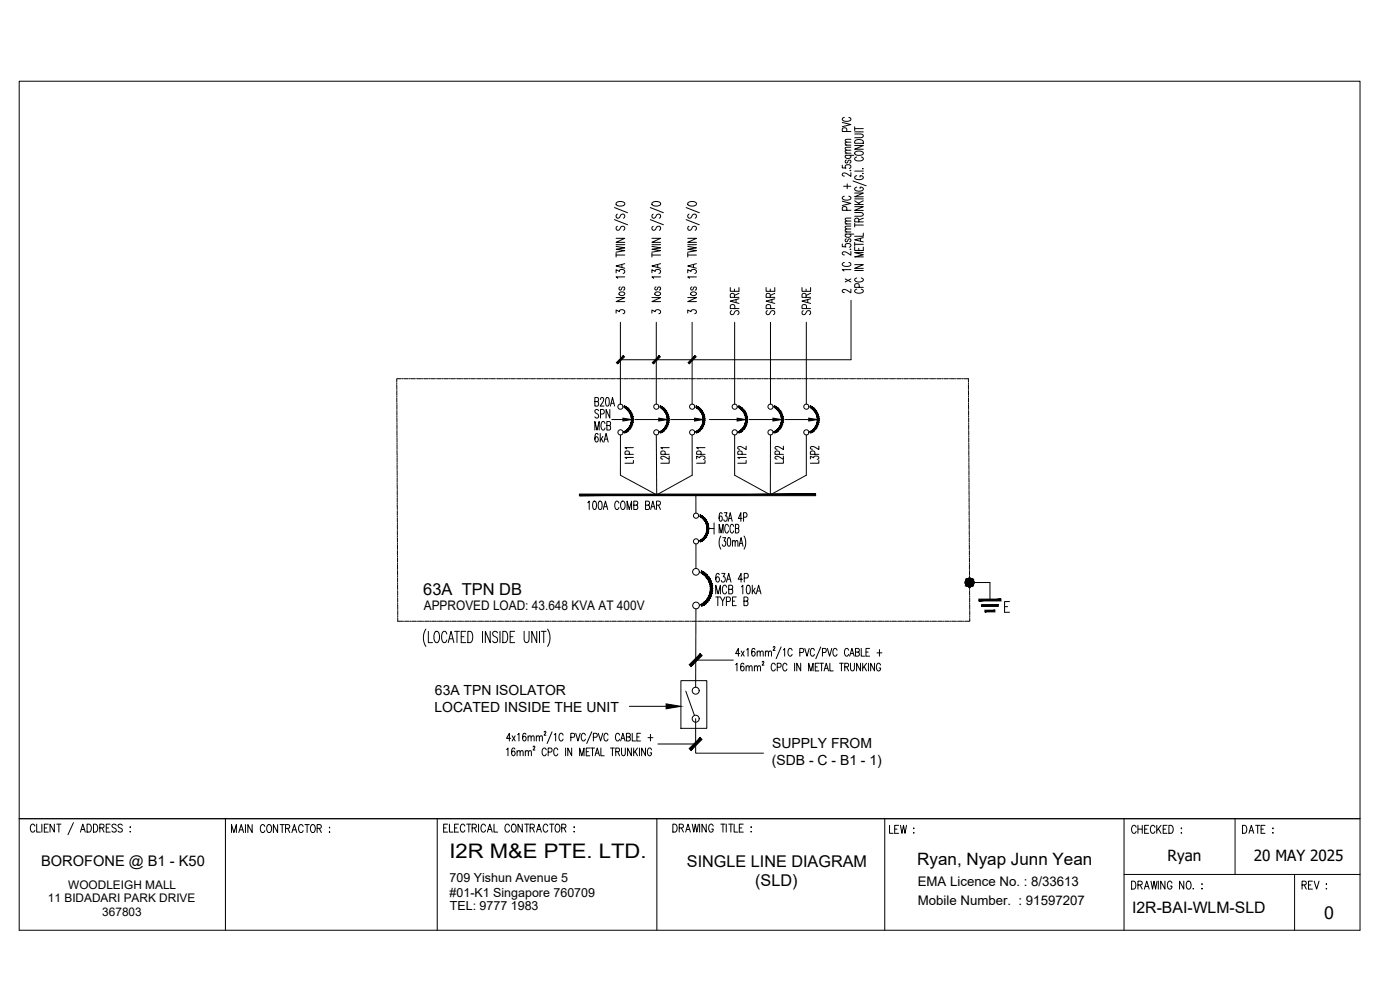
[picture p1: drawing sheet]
<svg xmlns="http://www.w3.org/2000/svg" width="420mm" height="297mm" viewBox="0 0 420 297" stroke-linecap="round" stroke-linejoin="round" font-family="sans-serif">
<defs><g id="words">
<text font-size="6" x="134.9" y="257.4">I2R M&amp;E PTE. LTD.</text>
<text font-size="5.3" x="397.4" y="275.6">0</text>
<text font-size="5.1" x="275.3" y="259.5">Ryan, Nyap Junn Yean</text>
<g font-size="4.9">
<text x="127" y="178.5">63A TPN DB</text>
<text x="206.2" y="260">SINGLE LINE DIAGRAM</text>
<text x="226.7" y="265.7">(SLD)</text>
</g>
<text font-size="4.7" x="339.8" y="273.8">I2R-BAI-WLM-SLD</text>
<g font-size="4.6">
<text x="350.4" y="258.5">Ryan</text>
<text x="376.3" y="258.5">20 MAY 2025</text>
</g>
<text font-size="4.4" x="12.3" y="259.7">BOROFONE @ B1 - K50</text>
<g font-size="4.2">
<text x="130.5" y="208.5">63A TPN ISOLATOR</text>
<text x="130.4" y="213.5">LOCATED INSIDE THE UNIT</text>
<text x="231.7" y="224.4">SUPPLY FROM</text>
<text x="231.7" y="229.4">(SDB - C - B1 - 1)</text>
</g>
<g font-size="4">
<text x="127.2" y="183.1">APPROVED LOAD: 43.648 KVA AT 400V</text>
<text x="275.4" y="265.8">EMA Licence No. : 8/33613</text>
<text x="275.4" y="271.4">Mobile Number. : 91597207</text>
</g>
<g font-size="3.7">
<text x="134.9" y="264.6">709 Yishun Avenue 5</text>
<text x="134.9" y="269.2">#01-K1 Singapore 760709</text>
<text x="135" y="273.2">TEL: 9777 1983</text>
</g>
<g font-size="3.6">
<text x="20.5" y="266.6">WOODLEIGH MALL</text>
<text x="14.4" y="270.7">11 BIDADARI PARK DRIVE</text>
<text x="30.7" y="274.8">367803</text>
</g>
</g></defs>
<!-- layer: 0 -->
<g fill="none" stroke="#000" stroke-width=".3">
<path d="M5.8 24.4h402.4v221.2h-402.4zM176.4 150.8l.4-.4v2.5M178.1 150.5l.4-.1a1.79 1.79 0 0 1 0 2.5h-.2a2.08 2.08 0 0 1-.2-2.4zM179.8 150.5l.4-.1a1.79 1.79 0 0 1 0 2.5h-.2a2.04 2.04 0 0 1-.2-2.4zM181 152.9l.7-2.5 .7 2.5M181.3 152h.8M185.7 150.9l-.4-.5a1.42 1.42 0 0 0-.5 2.3l.5 .2 .4-.6M186.2 142.6l10.9 5.9 10.6-5.9M186.6 150.5l.2-.1a1.41 1.41 0 0 1 .5 2.3l-.2 .2a1.41 1.41 0 0 1-.5-2.4zM188.2 152.9v-2.5l.7 2.5 .6-2.5v2.5M190.2 151.6l1-.2 .2-.3-.2-.6-1-.1v2.5h.8l.3-.3 .1-.6-.4-.4M193.7 151.6l1.1-.2 .1-.3-.1-.6-1.1-.1v2.5h.8l.3-.3 .1-.6-.4-.4"/>
<path d="M195.3 152.9l.6-2.5 .7 2.5M195.5 152h.8M197 151.6l1-.2 .2-.3-.2-.6-1-.1v2.5M197.6 151.6l.6 1.3M220.5 142.6l10.7 5.9 10.8-5.9M208.9 163.2v7.4M214.8 178.2v-2.6l.7 2.6 .7-2.6v2.6M214.8 179.1h1.2M215.4 179.1v2.6M215.8 172.4v-.2l-.5-.2a1.65 1.65 0 0 0 .1 2.7 .86 .86 0 0 0 .5-.9 .86 .86 0 0 0-.6-.8l-.5 .8M216.2 179.1l.7 1.3v1.3M216.6 172h1l-.5 1a.77 .77 0 0 1 .5 1 .77 .77 0 0 1-1 .5l-.1-.4"/>
<path d="M217.6 179.1l-.7 1.3M218 174.7l.7-2.7 .7 2.7M218.1 176.2a.61 .61 0 0 0-.6-.6 .61 .61 0 0 0-.6 .6v1.4a.6 .6 0 0 0 .6 .6 .6 .6 0 0 0 .6-.6M218.3 173.8h.8M218.7 176.8l1-.1 .2-.4-.2-.6-1-.1v2.6h.8l.3-.3 .1-.6-.4-.5M220.9 179.1h-1.1v2.6h1.1M222.5 176.1l.4-.5v2.6M222.8 173.8h-1.3l.9-1.8v2.7M223.4 173.4l1-.1 .2-.4-.2-.7-1-.2v2.7M224.2 175.7l.4-.1a1.84 1.84 0 0 1 0 2.6h-.1a2.17 2.17 0 0 1-.3-2.5zM225.8 175.6v2.6M226.1 177.2l.6 1"/>
<path d="M226.6 176.5l-.8 1.2M227 178.2l.7-2.6 .7 2.6M227.3 177.3h.8M127.8 188.8a4.8 4.8 0 0 0 0 5.1M128.6 189.4v3.4h1.2M130.6 189.6l.3-.2a1.46 1.46 0 0 1 1 2.1l-.1 .5a.73 .73 0 0 1-.4 .7 .73 .73 0 0 1-.8-.1l-.4-1.1 .1-1.3zM134.1 190.2a.72 .72 0 0 0-.4-.7 .72 .72 0 0 0-.7 .1 2.61 2.61 0 0 0 .2 3.2 .8 .8 0 0 0 .9-.8M134.5 192.8l.9-3.4 .8 3.4M134.8 191.7h1.1M136.4 189.4h1.5M137.1 189.4v3.4M138.4 191h.8"/>
<path d="M139.8 189.4h-1.4v3.4h1.4M140.4 189.4h.7a2.28 2.28 0 0 1 0 3.4h-.7zM144.8 189.4v3.4M147.1 189.4v3.4l-1.4-3.4v3.4M149.3 189.9a.78 .78 0 0 0-1.2-.3 .78 .78 0 0 0 .2 1.3l.8 .5 .2 .9a.77 .77 0 0 1-.7 .5 .77 .77 0 0 1-.7-.5M150.1 189.4v3.4M150.9 189.4h.7a2.23 2.23 0 0 1 0 3.4h-.7zM153.1 191h.8M154.5 189.4h-1.4v3.4h1.4M157.3 189.4v2.4l.1 .5 .5 .5 .8-.5 .1-2.9M161.1 189.4v3.4l-1.5-3.4v3.4M161.9 189.4v3.4"/>
<path d="M162.4 189.4h1.5M163.2 189.4v3.4M164.3 188.8a4.8 4.8 0 0 1 0 5.1M208.9 182.7l-.1 23.5M218 180.5l1-.1 .2-.4-.2-.8-1-.1v2.6M219.8 180.4h.7M223.3 180.4l1-.2 .2-.3-.2-.7-1-.1v2.6h.8l.3-.2 .1-.6-.4-.5M188.9 211.9h11M204.4 204.2h7.7v14.3h-7.7zM205.8 207.4l2.6 7.3M208.8 215.7v10.3h20.3M5.8 245.6h402.4v33.5h-402.4z"/>
<path d="M67.7 245.6v33.5M131.2 245.6v33.5M197.1 245.6v33.5M265.5 245.6v33.5M337.3 245.6v33.5M370.7 245.6v16.8M388.5 262.4v16.7"/>
</g>
<!-- layer: SLD -->
<path d="M173.9 148.2v.5l70.9-.5zM173.9 148.7l70.9-.5v.5z" fill="#000" stroke="#000" stroke-width=".3"/>
<!-- layer: SLD-LINE -->
<path d="M186.2 96.7v24.6M197 96.7v24.6M207.7 96.7v24.6M220.5 96.7v24.6M231.2 96.7v24.6M242 96.7v24.6M186.2 130.5v12.1M197 130.5l.1 18M207.7 130.5v12.1M220.5 130.5v12.1M231.2 130.5v18M242 130.5v12.1" fill="none" stroke="#000" stroke-width=".3"/>
<!-- layer: E-SLD-LEGENDF -->
<g fill="#000" stroke="#000" stroke-width=".3">
<path d="M290.7 176.1h.6zM290.8 173.5h.3z"/>
<path d="M187.3 129.5l.7 .2-.5 .2zM187.3 129.5l.7 .2-.2-.4zM187.8 129.3h.7l-.5 .4zM187.8 129.3h.7l-.3-.4zM188.2 128.9h.7l-.4 .4zM188.2 128.9h.7l-.4-.3zM188.5 128.6l.7-.2-.3 .5zM188.9 128.2l-.4 .4 .7-.2zM188.9 128.2l.6-.3-.3 .5zM189.1 127.7l-.2 .5 .6-.3zM189.1 127.7l.7-.4-.3 .6zM189.3 127.2l-.2 .5 .7-.4zM189.3 127.2l.6-.4-.1 .5zM189.4 126.7l-.1 .5 .6-.4zM189.4 126.7l.6-.5-.1 .6zM189.5 126.2l-.1 .5 .6-.5zM190 125.6v.6h-.5zM189.5 125.6v.6l.5-.6zM189.9 125l.1 .6h-.5zM189.4 125.1l.1 .5 .4-.6zM189.8 124.4l.1 .6-.5 .1zM189.3 124.6l.1 .5 .4-.7zM189.5 123.9l.3 .5-.5 .2zM189.1 124.1l.2 .5 .2-.7zM189.2 123.4l.3 .5-.4 .2zM188.9 123.6l.2 .5 .1-.7zM188.9 122.9l.3 .5-.3 .2zM188.5 123.2l.4 .4v-.7zM188.5 122.5l.4 .4-.4 .3zM188.5 122.5l-.3 .3 .3 .4zM188 122.1l.5 .4-.3 .3zM188 122.1l-.2 .4 .4 .3zM187.5 121.8l.5 .3-.2 .4zM187.5 121.8l-.2 .4 .5 .3z"/>
<path d="M198.1 129.5l.7 .2-.5 .2zM198.1 129.5l.7 .2-.3-.4zM198.5 129.3h.7l-.4 .4zM198.5 129.3h.7l-.3-.4zM198.9 128.9h.8l-.5 .4zM198.9 128.9h.8l-.4-.3zM199.3 128.6l.7-.2-.3 .5zM199.6 128.2l-.3 .4 .7-.2zM199.6 128.2l.7-.3-.3 .5zM199.9 127.7l-.3 .5 .7-.3zM199.9 127.7l.6-.4-.2 .6zM200.1 127.2l-.2 .5 .6-.4zM200.1 127.2l.6-.4-.2 .5zM200.2 126.7l-.1 .5 .6-.4zM200.2 126.7l.5-.5v.6zM200.3 126.2l-.1 .5 .5-.5zM200.7 125.6v.6h-.4zM200.3 125.6v.6l.4-.6zM200.7 125v.6h-.4zM200.2 125.1l.1 .5 .4-.6zM200.5 124.4l.2 .6-.5 .1zM200.1 124.6l.1 .5 .3-.7zM200.3 123.9l.2 .5-.4 .2zM199.9 124.1l.2 .5 .2-.7zM200 123.4l.3 .5-.4 .2zM199.6 123.6l.3 .5 .1-.7zM199.7 122.9l.3 .5-.4 .2zM199.3 123.2l.3 .4 .1-.7zM199.2 122.5l.5 .4-.4 .3zM199.2 122.5l-.3 .3 .4 .4zM198.8 122.1l.4 .4-.3 .3zM198.8 122.1l-.3 .4 .4 .3zM198.3 121.8l.5 .3-.3 .4zM198.3 121.8l-.2 .4 .4 .3z"/>
<path d="M208.8 129.5l.7 .2-.5 .2zM208.8 129.5l.7 .2-.2-.4zM209.3 129.3h.7l-.5 .4zM209.3 129.3h.7l-.3-.4zM209.7 128.9h.7l-.4 .4zM209.7 128.9h.7l-.4-.3zM210 128.6l.8-.2-.4 .5zM210.4 128.2l-.4 .4 .8-.2zM210.4 128.2l.6-.3-.2 .5zM210.6 127.7l-.2 .5 .6-.3zM210.6 127.7l.7-.4-.3 .6zM210.8 127.2l-.2 .5 .7-.4zM210.8 127.2l.6-.4-.1 .5zM211 126.7l-.2 .5 .6-.4zM211 126.7l.5-.5-.1 .6zM211 126.2v.5l.5-.5zM211.5 125.6v.6h-.5zM211 125.6v.6l.5-.6zM211.4 125l.1 .6h-.5zM211 125.1v.5l.4-.6zM211.3 124.4l.1 .6-.4 .1zM210.8 124.6l.2 .5 .3-.7zM211 123.9l.3 .5-.5 .2zM210.6 124.1l.2 .5 .2-.7zM210.8 123.4l.2 .5-.4 .2zM210.4 123.6l.2 .5 .2-.7zM210.4 122.9l.4 .5-.4 .2zM210 123.2l.4 .4v-.7zM210 122.5l.4 .4-.4 .3zM210 122.5l-.3 .3 .3 .4zM209.5 122.1l.5 .4-.3 .3zM209.5 122.1l-.2 .4 .4 .3zM209 121.8l.5 .3-.2 .4zM209 121.8l-.2 .4 .5 .3z"/>
<path d="M221.6 129.5l.7 .2-.5 .2zM221.6 129.5l.7 .2-.3-.4zM222 129.3h.7l-.4 .4zM222 129.3h.7l-.3-.4zM222.4 128.9h.8l-.5 .4zM222.4 128.9h.8l-.4-.3zM222.8 128.6l.7-.2-.3 .5zM223.1 128.2l-.3 .4 .7-.2zM223.1 128.2l.7-.3-.3 .5zM223.4 127.7l-.3 .5 .7-.3zM223.4 127.7l.6-.4-.2 .6zM223.6 127.2l-.2 .5 .6-.4zM223.6 127.2l.6-.4-.2 .5zM223.7 126.7l-.1 .5 .6-.4zM223.7 126.7l.5-.5v.6zM223.8 126.2l-.1 .5 .5-.5zM224.2 125.6v.6h-.4zM223.8 125.6v.6l.4-.6zM224.2 125v.6h-.4zM223.7 125.1l.1 .5 .4-.6zM224 124.4l.2 .6-.5 .1zM223.6 124.6l.1 .5 .3-.7zM223.8 123.9l.2 .5-.4 .2zM223.4 124.1l.2 .5 .2-.7zM223.5 123.4l.3 .5-.4 .2zM223.1 123.6l.3 .5 .1-.7zM223.2 122.9l.3 .5-.4 .2zM222.8 123.2l.3 .4 .1-.7zM222.7 122.5l.5 .4-.4 .3zM222.7 122.5l-.3 .3 .4 .4zM222.3 122.1l.4 .4-.3 .3zM222.3 122.1l-.3 .4 .4 .3zM221.8 121.8l.5 .3-.3 .4zM221.8 121.8l-.2 .4 .4 .3z"/>
<path d="M232.3 129.5l.8 .2-.6 .2zM232.3 129.5l.8 .2-.3-.4zM232.8 129.3h.7l-.4 .4zM232.8 129.3h.7l-.3-.4zM233.2 128.9h.7l-.4 .4zM233.2 128.9h.7l-.3-.3zM233.6 128.6l.7-.2-.4 .5zM233.9 128.2l-.3 .4 .7-.2zM233.9 128.2l.7-.3-.3 .5zM234.2 127.7l-.3 .5 .7-.3zM234.2 127.7l.6-.4-.2 .6zM234.3 127.2l-.1 .5 .6-.4zM234.3 127.2l.6-.4-.1 .5zM234.5 126.7l-.2 .5 .6-.4zM234.5 126.7l.5-.5-.1 .6zM234.6 126.2l-.1 .5 .5-.5zM235 125.6v.6h-.4zM234.6 125.6v.6l.4-.6zM234.9 125l.1 .6h-.4zM234.5 125.1l.1 .5 .3-.6zM234.8 124.4l.1 .6-.4 .1zM234.3 124.6l.2 .5 .3-.7zM234.6 123.9l.2 .5-.5 .2zM234.2 124.1l.1 .5 .3-.7zM234.3 123.4l.3 .5-.4 .2zM233.9 123.6l.3 .5 .1-.7zM233.9 122.9l.4 .5-.4 .2zM233.6 123.2l.3 .4v-.7zM233.5 122.5l.4 .4-.3 .3zM233.5 122.5l-.3 .3 .4 .4zM233.1 122.1l.4 .4-.3 .3zM233.1 122.1l-.3 .4 .4 .3zM232.5 121.8l.6 .3-.3 .4zM232.5 121.8l-.2 .4 .5 .3z"/>
<path d="M243.1 129.5l.7 .2-.5 .2zM243.1 129.5l.7 .2-.3-.4zM243.5 129.3h.8l-.5 .4zM243.5 129.3h.8l-.3-.4zM244 128.9h.7l-.4 .4zM244 128.9h.7l-.4-.3zM244.3 128.6l.7-.2-.3 .5zM244.6 128.2l-.3 .4 .7-.2zM244.6 128.2l.7-.3-.3 .5zM244.9 127.7l-.3 .5 .7-.3zM244.9 127.7l.6-.4-.2 .6zM245.1 127.2l-.2 .5 .6-.4zM245.1 127.2l.6-.4-.2 .5zM245.2 126.7l-.1 .5 .6-.4zM245.2 126.7l.6-.5-.1 .6zM245.3 126.2l-.1 .5 .6-.5zM245.8 125.6v.6h-.5zM245.3 125.6v.6l.5-.6zM245.7 125l.1 .6h-.5zM245.2 125.1l.1 .5 .4-.6zM245.5 124.4l.2 .6-.5 .1zM245.1 124.6l.1 .5 .3-.7zM245.3 123.9l.2 .5-.4 .2zM244.9 124.1l.2 .5 .2-.7zM245 123.4l.3 .5-.4 .2zM244.6 123.6l.3 .5 .1-.7zM244.7 122.9l.3 .5-.4 .2zM244.3 123.2l.3 .4 .1-.7zM244.3 122.5l.4 .4-.4 .3zM244.3 122.5l-.3 .3 .3 .4zM243.8 122.1l.5 .4-.3 .3zM243.8 122.1l-.3 .4 .5 .3zM243.3 121.8l.5 .3-.3 .4zM243.3 121.8l-.2 .4 .4 .3z"/>
<path d="M210 162.2l.7 .1-.5 .3zM210 162.2l.7 .1-.3-.3zM210.4 162h.7l-.4 .3zM210.4 162h.7l-.3-.4zM210.8 161.6h.8l-.5 .4zM211.2 161.3l-.4 .3h.8zM211.2 161.3l.7-.2-.3 .5zM211.5 160.8l-.3 .5 .7-.2zM211.5 160.8l.7-.2-.3 .5zM211.8 160.4l-.3 .4 .7-.2zM211.8 160.4l.6-.4-.2 .6zM212 159.9l-.2 .5 .6-.4zM212 159.9l.6-.4-.2 .5zM212.1 159.4l-.1 .5 .6-.4zM212.1 159.4l.5-.5v.6zM212.2 158.8l-.1 .6 .5-.5zM212.6 158.3v.6l-.4-.1zM212.2 158.3v.5l.4-.5zM212.6 157.7v.6h-.4zM212.1 157.8l.1 .5 .4-.6zM212.4 157.1l.2 .6-.5 .1zM212 157.3l.1 .5 .3-.7zM212.2 156.6l.2 .5-.4 .2zM211.8 156.8l.2 .5 .2-.7zM211.9 156.1l.3 .5-.4 .2zM211.5 156.3l.3 .5 .1-.7zM211.6 155.6l.3 .5-.4 .2zM211.2 155.9l.3 .4 .1-.7zM211.1 155.2l.5 .4-.4 .3zM211.1 155.2l-.3 .3 .4 .4zM210.7 154.8l.4 .4-.3 .3zM210.7 154.8l-.3 .4 .4 .3zM210.2 154.5l.5 .3-.3 .4zM210.2 154.5l-.2 .4 .4 .3z"/>
<path d="M290.7 176.1h.4zM290.8 176.1h.3z"/>
<path d="M290.8 173.5h.5zM290.7 173.5h.6z"/>
<path d="M290.7 173.5l.7 .1zM290.5 173.6h.9z"/>
<path d="M290.5 173.6h1zM290.5 173.6h1z"/>
<path d="M290.5 176h.9zM290.5 176l.8 .1z"/>
<path d="M290.5 173.6l1.1 .1zM290.3 173.7h1.3z"/>
<path d="M290.5 176h1zM290.5 176h.9z"/>
<path d="M290.3 173.7h1.4zM290.2 173.7h1.5z"/>
<path d="M290.3 175.9h1.3zM290.3 175.9l1.2 .1z"/>
<path d="M290.2 173.7l1.6 .1zM290.1 173.8h1.7z"/>
<path d="M290.2 175.8h1.5zM290.2 175.8l1.4 .1z"/>
<path d="M290.1 173.8l1.8 .1zM290.1 173.8l1.8 .1z"/>
<path d="M290.1 175.8h1.7zM290.1 175.8h1.6z"/>
<path d="M290.1 173.9l1.9 .1zM289.9 174h2.1z"/>
<path d="M290.1 175.7h1.8zM290.1 175.7l1.7 .1z"/>
<path d="M289.9 174l2.2 .1zM289.9 174l2.2 .1z"/>
<path d="M289.9 175.6h2.1zM289.9 175.6l2 .1z"/>
<path d="M289.9 174.1l2.2 .1zM289.9 174.1l2.2 .1z"/>
<path d="M289.9 175.5h2.2zM289.9 175.5l2.1 .1z"/>
<path d="M289.8 174.2l2.4 .1zM289.8 174.2l2.4 .1z"/>
<path d="M289.8 175.4h2.3zM289.8 175.4l2.3 .1z"/>
<path d="M289.8 174.3l2.4 .1zM289.8 174.3l2.4 .1z"/>
<path d="M289.8 175.3h2.4zM289.8 175.3l2.3 .1z"/>
<path d="M289.7 174.4l2.6 .1zM289.7 174.4l2.6 .1z"/>
<path d="M289.7 175.2h2.5zM289.7 175.2l2.5 .1z"/>
<path d="M289.7 174.5l2.6 .2zM289.7 174.5l2.6 .2z"/>
<path d="M289.7 174.7l2.6 .1zM289.7 174.7l2.6 .1z"/>
<path d="M289.7 174.9l2.6 .1zM289.7 174.9l2.6 .1z"/>
<path d="M289.7 175h2.6zM289.7 175l2.5 .2z"/>
<path d="M289.7 174.8h2.6zM289.7 174.8l2.6 .1z"/>
<path d="M293.8 179.8v.5l6.6-.5zM293.8 180.3l6.6-.5v.5z"/>
<path d="M210.3 181.4l.9 .2-.6 .3zM210.3 181.4l.9 .2-.3-.5zM210.9 181.1h.9l-.6 .5zM210.9 181.1h.9l-.4-.4zM211.4 180.7l.9-.1-.5 .5zM211.4 180.7l.9-.1-.5-.4zM211.8 180.2l1-.1-.5 .5zM212.3 179.7l-.5 .5 1-.1zM212.3 179.7l.8-.3-.3 .7zM212.6 179.1l-.3 .6 .8-.3zM212.6 179.1l.8-.3-.3 .6zM212.9 178.5l-.3 .6 .8-.3zM212.9 178.5l.7-.4-.2 .7zM213.1 177.9l-.2 .6 .7-.4zM213.1 177.9l.7-.5-.2 .7zM213.2 177.3l-.1 .6 .7-.5zM213.2 177.3l.6-.7v.8zM213.2 176.6v.7l.6-.7zM213.8 175.9v.7h-.6zM213.2 176v.6l.6-.7zM213.6 175.2l.2 .7-.6 .1zM213.1 175.3l.1 .7 .4-.8zM213.4 174.5l.2 .7-.5 .1zM212.9 174.7l.2 .6 .3-.8zM213.1 173.8l.3 .7-.5 .2zM212.6 174.1l.3 .6 .2-.9zM212.8 173.2l.3 .6-.5 .3zM212.2 173.6l.4 .5 .2-.9zM212.3 172.6l.5 .6-.6 .4zM211.8 173l.4 .6 .1-1zM211.8 172.1l.5 .5-.5 .4zM211.8 172.1l-.4 .5 .4 .4zM211.2 171.7l.6 .4-.4 .5zM211.2 171.7l-.3 .5 .5 .4zM210.6 171.3l.6 .4-.3 .5zM210.6 171.3l-.3 .6 .6 .3z"/>
<path d="M294.6 181.4v.6l5-.6zM294.6 182l5-.6v.6z"/>
<path d="M295.6 183.1v.5l3-.5zM295.6 183.6l3-.5v.5z"/>
</g>
<!-- layer: SLD -->
<g fill="none" stroke="#000" stroke-width=".3">
<path d="M255.4 90.1v17.8h-69.2"/>
<circle cx="186.2" cy="122" r=".77"/>
<circle cx="186.2" cy="129.7" r=".77"/>
<circle cx="197" cy="129.7" r=".77"/>
<circle cx="197" cy="122" r=".77"/>
<circle cx="207.7" cy="122" r=".77"/>
<circle cx="207.7" cy="129.7" r=".77"/>
<circle cx="220.5" cy="129.7" r=".77"/>
<circle cx="220.5" cy="122" r=".77"/>
<circle cx="231.2" cy="129.7" r=".77"/>
<circle cx="231.2" cy="122" r=".77"/>
<circle cx="242" cy="129.7" r=".77"/>
<circle cx="242" cy="122" r=".77"/>
<circle cx="208.9" cy="171.6" r="1.01"/>
<circle cx="208.9" cy="181.7" r="1.01"/>
<circle cx="208.8" cy="207.2" r="1.05"/>
<circle cx="208.8" cy="215.6" r="1.05"/>
</g>
<!-- layer: SLD-TXT -->
<g fill="#000" stroke="#000" stroke-width=".3">
<path d="M187 125.5l2.5 .4-2.5 .4zM197.7 125.5l2.6 .4-2.6 .4zM208.5 125.5l2.5 .4-2.5 .4zM221.2 125.5l2.6 .4-2.6 .4zM232 125.5l2.6 .4-2.6 .4zM242.7 125.5l2.6 .4-2.6 .4z"/>
<path d="M185 108.8l.3 .3 1.8-2.4zM187.1 106.7l.3 .4-2.1 2z"/>
<path d="M197.8 106.7l-2 2.1 .3 .3zM197.8 106.7l.4 .4-2.1 2z"/>
<path d="M208.6 106.7l-2.1 2.1 .3 .3zM208.6 106.7l.3 .4-2.1 2z"/>
<path d="M206.8 199.4l.6 .6 2.7-3.9zM210.1 196.1l.6 .6-3.3 3.3z"/>
<path d="M206.8 224.6l.6 .6 2.7-3.9zM210.1 221.3l.6 .6-3.3 3.3z"/>
</g>
<g fill="none" stroke="#000" stroke-width=".3">
<path d="M252.8 36.7l2.6 .7-2.6 .6M253.4 35.2l-.6 .4a1.51 1.51 0 0 0 2.5 .5l.1-.5-.7-.4M254.1 39.5l-.1-1-.4-.2-.7 .2-.1 1h2.6M256.5 38v1.2M256.5 39.6h2.6M256.5 38.6h2.6M252.8 49.6v.8h1a.55 .55 0 0 1 .2-.9h1a.54 .54 0 0 1 .4 .6 .54 .54 0 0 1-.5 .4M253.2 55.9h2.2M253.4 58.9l-.6 .4a1.51 1.51 0 0 0 2.5 .4l.1-.4-.7-.4M253.6 46.6h2.6M253.6 46h1.8M253.6 43.5h1.8"/>
<path d="M254 48a.45 .45 0 0 0-.4 .5 .45 .45 0 0 0 .4 .4l.3-.1 .3-.7 .4-.1a.45 .45 0 0 1 .4 .5 .45 .45 0 0 1-.4 .4M254 46.6l-.4 .3a.89 .89 0 0 0 .9 .7 .89 .89 0 0 0 .9-.7l-.4-.3M254.3 55.2v1.4M255.1 51.2h.3zM255.4 51.8v1.1l-1.6-.9a.55 .55 0 0 0-1 .1 .55 .55 0 0 0 .6 .7M255.4 45.1l-1.6 .1-.2 .4 .5 .4M255.4 44.2l-1.6 .1-.2 .4 .5 .4M255.4 42.7h-1.6l-.2 .4 .5 .4M255.4 41.8l-1.6 .1-.2 .4 .5 .4M256 54.3l4 1.5M256.5 57.9h2.6l-2.6 1.1h2.6M256.5 43.7h2.6l-2.6 1.1h2.6"/>
<path d="M256.5 40.2l2.2 .1a.49 .49 0 0 1 .4 .5 .49 .49 0 0 1-.4 .4l-2.2 .1M256.5 59.7h2.6M256.5 51.3h2.6M256.6 45.6a1.97 1.97 0 0 1 2.5 .2 1.5 1.5 0 0 1-2.5 .5zM256.6 42.2a1.8 1.8 0 0 1 2.5 .2v.6h-2.6zM257.1 56.1l-.6 .4a1.44 1.44 0 0 0 2.2 .7l.4-.3-.1-.5-.9-.3v.4M257.1 52.7l-.6 .4a1.48 1.48 0 0 0 2.5 .5l.1-.5-.4-.3-.6-.1v.4M257.1 47.1l-.6 .4a1.44 1.44 0 0 0 2.2 .6l.4-.3v-.3l-.6-.4M258.8 52.1h.3zM258.8 50.6h.3zM184.4 65.9l3.9 1.5M184.4 62.3l3.9 1.5"/>
<path d="M184.9 73.9l2.6 .5-2.6 .4 2.6 .4-2.6 .5M184.9 71.5h2.6l-2.6 1.2h2.6M184.9 76.5h2.6M184.9 75.9v1.2M184.9 73.4h2.6M185 60.8a1.93 1.93 0 0 1 2.5 .2 1.26 1.26 0 0 1-2 .8 .6 .6 0 0 1-.5-1zM185.3 67.9a.62 .62 0 0 0-.3 1 .62 .62 0 0 0 1-.1l.3-.6a.66 .66 0 0 1 1-.2 .66 .66 0 0 1-.2 1.1M185.3 64.2a.62 .62 0 0 0-.3 1 .62 .62 0 0 0 1-.1l.3-.5a.66 .66 0 0 1 1-.2 .66 .66 0 0 1-.2 1.1M186.6 79.4v.8M187.5 79.1l-2.6 .7 2.6 .7M195.2 65.9l3.9 1.5M195.2 62.3l3.9 1.5"/>
<path d="M195.7 73.9l2.6 .5-2.6 .4 2.6 .4-2.6 .5M195.7 71.5h2.6l-2.6 1.2h2.6M195.7 76.5h2.6M195.7 73.4h2.6M195.7 75.9v1.2M195.8 60.8a1.93 1.93 0 0 1 2.5 .2 1.26 1.26 0 0 1-2 .8 .6 .6 0 0 1-.5-1zM196 67.9a.62 .62 0 0 0-.3 1 .62 .62 0 0 0 1.1-.1l.2-.6a.66 .66 0 0 1 1.1-.2 .66 .66 0 0 1-.2 1.1M196 64.2a.62 .62 0 0 0-.3 1 .62 .62 0 0 0 1.1-.1l.2-.5a.66 .66 0 0 1 1.1-.2 .66 .66 0 0 1-.2 1.1M197.4 79.4v.8M198.3 79.1l-2.6 .7 2.6 .7M205.9 65.9l4 1.5M205.9 62.3l4 1.5"/>
<path d="M206.4 73.9l2.6 .5-2.6 .4 2.6 .4-2.6 .5M206.4 71.5h2.6l-2.6 1.2h2.6M206.4 76.5h2.6M206.4 73.4h2.6M206.4 75.9v1.2M206.5 60.8a1.93 1.93 0 0 1 2.5 .2 1.47 1.47 0 0 1-2.5 .5zM206.8 67.9a.62 .62 0 0 0-.3 1 .62 .62 0 0 0 1-.1l.3-.6a.66 .66 0 0 1 1-.2 .66 .66 0 0 1-.2 1.1M206.8 64.2a.62 .62 0 0 0-.3 1 .62 .62 0 0 0 1-.1l.3-.5a.66 .66 0 0 1 1-.2 .66 .66 0 0 1-.2 1.1M208.1 79.4v.8M209 79.1l-2.6 .7 2.6 .7M252.8 73.2v.8h1a.55 .55 0 0 1 .2-.9h1a.54 .54 0 0 1 .4 .6 .54 .54 0 0 1-.5 .5M252.8 60.4l2.6 .6-2.6 .7"/>
<path d="M253.4 78.7l-.6 .4a1.5 1.5 0 0 0 2.5 .5l.1-.1a.59 .59 0 0 0-.7-.8M253.6 70.2h2.6M253.6 69.6h1.8M253.6 67.2h1.8M254 71.7a.45 .45 0 0 0-.4 .4 .45 .45 0 0 0 .4 .5l.4-.3 .2-.5 .4-.1a.45 .45 0 0 1 .4 .4 .45 .45 0 0 1-.4 .5M254 70.2l-.4 .4a.89 .89 0 0 0 .9 .6 .89 .89 0 0 0 .9-.6l-.4-.4M254.1 63.1l-.1-.9-.4-.2-.7 .2-.1 .9h2.6M255.1 74.8h.3zM255.4 75.4v1.2l-1.6-1a.56 .56 0 0 0-1 .1 .56 .56 0 0 0 .6 .8M255.4 68.7l-1.6 .1-.2 .4 .5 .4M255.4 67.8l-1.6 .1-.2 .4 .5 .4M255.4 66.3l-1.6 .1-.2 .4 .5 .4"/>
<path d="M255.4 65.4l-1.6 .1-.2 .4 .5 .4M256.5 79.4h2.6l-2.6 1.1h2.6M256.5 74.1v1h2.6v-1M256.5 63.8h1.8l.8 .4-.4 .6-2.2 .1M256.5 62h2.6l-2.6 1.1h2.6M256.5 73.3h2.6M256.5 67v1.1M256.5 72.7v1.2M256.5 67.5h2.6M256.5 61.4h2.6M256.5 60.2l1.7 1.2M257.7 66.6l-.1-1h-1l-.1 1h2.6"/>
<path d="M257.7 74.5v.6M258.2 71.6v.7M259.1 75.8h-2.6l2.6 .6-2.6 .7h2.6M259.1 71.3l-2.6 .7 2.6 .6M259.1 69.9v1h-2.6M259.1 65.5l-1.4 .5M259.1 60.2l-1.5 .8M184.9 93.9v-.9l1 .5a.77 .77 0 0 1 1-.6 .77 .77 0 0 1 .5 1l-.4 .2M184.9 89.3h2.6l-2.6 1.2h2.6M184.9 81.9v-1l1 .5a.77 .77 0 0 1 1-.5 .77 .77 0 0 1 .5 1l-.4 .1M185.9 87.8a.81 .81 0 0 1 1-.3 .81 .81 0 0 1 .5 .9 .81 .81 0 0 1-1 .4 .81 .81 0 0 1-.5-1zM186.1 86.1a.52 .52 0 0 0-.2 .9h.5l.4-.8 .3-.1a.52 .52 0 0 1 .3 .9h-.3"/>
<path d="M187.5 83.1h-2.6l.5 .4M195.7 93.9v-.9l.9 .5a.77 .77 0 0 1 1-.6 .77 .77 0 0 1 .5 1l-.4 .2M195.7 89.3h2.6l-2.6 1.2h2.6M195.7 81.9v-1l.9 .5a.77 .77 0 0 1 1-.5 .77 .77 0 0 1 .5 1l-.4 .1M196.6 87.8a.81 .81 0 0 1 1-.3 .81 .81 0 0 1 .5 .9 .81 .81 0 0 1-1 .4 .81 .81 0 0 1-.5-1zM196.9 86.1a.52 .52 0 0 0-.3 .9h.5l.4-.8 .4-.1a.52 .52 0 0 1 .2 .9h-.2M198.3 83.1h-2.6l.5 .4M206.4 93.9v-.9l1 .5a.77 .77 0 0 1 1-.6 .77 .77 0 0 1 .5 1l-.4 .2M206.4 89.3h2.6l-2.6 1.2h2.6M206.4 81.9v-1l1 .5a.77 .77 0 0 1 1-.5 .77 .77 0 0 1 .5 1l-.4 .1M207.4 87.8a.81 .81 0 0 1 1-.3 .81 .81 0 0 1 .5 .9 .81 .81 0 0 1-1 .4 .81 .81 0 0 1-.5-1zM207.7 86.1a.52 .52 0 0 0-.3 .9h.5l.4-.8 .3-.1a.52 .52 0 0 1 .3 .9h-.3"/>
<path d="M209 83.1h-2.6l.5 .4M219.2 86.3v1.1h2.6v-1.1M219.5 93.2a.62 .62 0 0 0-.2 1 .62 .62 0 0 0 1-.1l.2-.6a.66 .66 0 0 1 1.1-.2 .66 .66 0 0 1-.2 1.1M220.4 89.2l-.1-1-.4-.2-.6 .2-.1 1h2.6M220.4 86.7v.7M220.5 92.6l-.1-1-.4-.2-.7 .2-.1 1h2.6M220.9 89.9v.9M221.8 89.6l-2.6 .7 2.6 .7M221.8 88l-1.4 .6M229.9 86.3v1.1h2.6v-1.1M230.3 93.2a.62 .62 0 0 0-.3 1 .62 .62 0 0 0 1-.1l.3-.6a.66 .66 0 0 1 1-.2 .66 .66 0 0 1-.2 1.1M231.2 89.2l-.2-1-.3-.2-.7 .2-.1 1h2.6"/>
<path d="M231.2 86.7v.7M231.3 92.6l-.1-1-.4-.2-.8 .2-.1 1h2.6M231.7 89.9v.9M232.5 89.6l-2.6 .7 2.6 .7M232.5 88l-1.3 .6M240.7 86.3v1.1h2.6v-1.1M241.1 93.2a.61 .61 0 0 0-.4 .8 .61 .61 0 0 0 .8 .3l.5-.8a.65 .65 0 0 1 1.1-.1 .65 .65 0 0 1-.2 1M241.9 89.2l-.1-1-.4-.2-.6 .2-.1 1h2.6M241.9 86.7v.7M242 92.6l-.1-1-.4-.2-.7 .2-.1 1h2.6M242.4 89.9v.9M243.3 89.6l-2.6 .7 2.6 .7"/>
<path d="M243.3 88l-1.4 .6M253.6 83.7l1.8 .9M255.4 86.7v1.2l-1.6-1a.56 .56 0 0 0-1 .1 .56 .56 0 0 0 .6 .8M255.4 80.9h-2.6l.5 .4M255.4 83.7l-1.8 .9M256.5 81.2h2.6M257.1 86.8l-.6 .4a1.5 1.5 0 0 0 2.5 .5l.1-.5-.6-.4M257.1 83.4l-.6 .4a1.5 1.5 0 0 0 2.5 .5l.1-.5-.6-.4M257.9 86.2l-.2-1h-1.1l-.1 1h2.6M180.2 119.9l.1-.4a.55 .55 0 0 1 .8-.1 .55 .55 0 0 1 0 .9l-1 1.5h1.2M182 119.4l.4-.1a1.99 1.99 0 0 1 0 2.5h-.2a2.18 2.18 0 0 1-.2-2.4zM178.5 120.5l1-.1 .1-.4-.1-.6-1-.1v2.5h.7l.4-.2v-.6l-.4-.5"/>
<path d="M178.5 129v-2.5l.7 2.5 .6-2.5v2.5M179.5 130.4l-.5-.3a1.73 1.73 0 0 0 .1 2.5 .88 .88 0 0 0 .5-.8 .88 .88 0 0 0-.6-.8l-.5 .8M179.6 123.2a.59 .59 0 0 0-.9-.2 .59 .59 0 0 0 .1 1l.7 .3 .1 .8a.6 .6 0 0 1-.5 .4 .6 .6 0 0 1-.6-.4M180.1 130.1v2.5M180.2 124.2l1-.1 .1-.4-.1-.7-1-.1v2.5M180.5 131.7l.5 .9M180.9 130.9l-.8 1.3M181.3 132.6l.6-2.5 .6 2.5M181.5 131.8h.8M181.6 127.1l-.4-.6a1.5 1.5 0 0 0-.5 2.4l.5 .1 .4-.6M182.1 127.7l1-.1v-1l-1-.1v2.5h.7l.4-.2v-.9l-.4-.2M183 122.9v2.5l-1.1-2.5v2.5"/>
<path d="M183.2 121.8l.6-2.5 .7 2.5M183.4 121h.8M183.6 125.9h3.4M188.9 136.3l-.1-.8h-1.1l-.1 .8h2.5M190.1 138.1v.9h-2.5M190.1 137.3h-2.5l.5 .3M190.1 134.3h-2.5l.5 .4M190.5 125.9h7.2M199.6 136.3l-.1-.8h-1.1l-.1 .8h2.5M200.8 138.1v.9h-2.5M200.8 136.8v1l-1.2-.7-.8-.2-.5 .3v.3l.6 .3M200.8 134.3h-2.5l.5 .4"/>
<path d="M201.3 125.9h7.2M209.1 137.7v-.8l.9 .4a.82 .82 0 0 1 .9-.5 .82 .82 0 0 1 .7 .7l-.5 .3M210.4 136.3l-.1-.8h-1.1l-.1 .8h2.5M211.6 138.1v.9h-2.5M211.6 134.3h-2.5l.5 .4M212.9 125.9h8.3M222.7 136.3l-.1-.8h-1.1l-.1 .8h2.5M223.9 138.1v.9h-2.5M223.9 137.3h-2.5l.5 .3M223.9 133.9v1l-1.5-.9a.51 .51 0 0 0-.8 0 .51 .51 0 0 0 0 .7l.4 .1M224.8 125.9h7.2M233.9 136.3l-.1-.8h-1.1l-.1 .8h2.5"/>
<path d="M235.1 138.1v.9h-2.5M235.1 136.8v1l-1.5-.8a.52 .52 0 0 0-.8-.1 .52 .52 0 0 0 0 .8l.4 .1M235.1 133.9v1l-1.5-.9a.52 .52 0 0 0-.8 0 .52 .52 0 0 0 0 .7l.4 .1M235.5 125.9h7.2M243.2 137.7v-.8l1 .4a.82 .82 0 0 1 .8-.5 .82 .82 0 0 1 .8 .7l-.5 .3M244.5 136.3l-.1-.8h-1.1l-.1 .8h2.6M245.8 138.1v.9h-2.6M245.8 133.9v1l-1.6-.9a.51 .51 0 0 0-.8 0 .51 .51 0 0 0 .1 .7l.3 .1M215.8 159.9v-2.6l.6 2.6 .6-2.6v2.6M216.7 154.2l-.4-.4a1.82 1.82 0 0 0 0 2.6 .9 .9 0 0 0 0-1.6l-.5 .8M217.4 153.8h.8l-.5 1a.83 .83 0 0 1 .6 .9 .83 .83 0 0 1-.7 .7l-.4-.5M218.6 156.4l.5-2.6 .6 2.6"/>
<path d="M218.6 157.9l-.2-.5-.4-.1a2.05 2.05 0 0 0 0 2.6l.4-.1 .2-.5M218.8 155.6h.7M220.2 157.9l-.4-.6a1.54 1.54 0 0 0-.4 2.5l.4 .1 .4-.6M220.7 158.6l.9-.2v-1l-.9-.1v2.6h.7l.3-.2v-.6l-.3-.5M222.7 155.6h-1.1l.7-1.8v2.6M223.1 155.2l.9-.1v-1.1l-.9-.2v2.6M216.3 160.8a4 4 0 0 0 0 4M216.9 161.3h.8l-.4 1a.83 .83 0 0 1 .5 .9 .83 .83 0 0 1-.6 .7l-.4-.5M218.5 161.4l.3-.1a2.07 2.07 0 0 1 0 2.6l-.3-.1-.2-.4v-1zM219.8 162.7l.4-.5 .4 .1v1.6M219.8 162.2v1.7M220.6 162.7l.4-.5 .4 .1 .1 1.6"/>
<path d="M221.8 163.9l.6-2.6 .6 2.6M222 163.1h.8M223.3 160.8a4 4 0 0 1 0 4M208.8 198.1h11.3M220.8 199.4l.4-.4v2.3M222 196.1h-1.2l.8-1.6v2.4M222.4 195.3l.9 1.6M223.3 199.3l-.5-.3a1.39 1.39 0 0 0 0 2.3 .68 .68 0 0 0 .5-.8 .68 .68 0 0 0-.8-.5l-.2 .5M223.3 195.3l-.9 1.6M223.9 199.8v1.5M224.1 195l.4-.5v2.4M226.4 199.8v1.5"/>
<path d="M226.6 194.9l-.1-.2-.4-.2a1.45 1.45 0 0 0 .1 2.4 .69 .69 0 0 0 .4-.9 .69 .69 0 0 0-.8-.5l-.2 .6M227.2 195.8l.4-.5 .5 .1v1.5M227.2 195.3v1.6M228.1 195.8l.4-.5 .5 .1 .1 1.5M228.8 198.7l.1-.3 .3 .2-.5 1h.6M229.7 195.8l.4-.5 .4 .1 .1 1.5M229.7 195.3v1.6M230.6 195.8l.4-.5 .4 .1 .1 1.5M232.1 194.3v-.2a.27 .27 0 0 1 .4-.1 .27 .27 0 0 1 0 .4l-.5 .7h.6M232.7 199.5a.65 .65 0 0 0-.8-.5 .65 .65 0 0 0-.5 .9v.5a.65 .65 0 0 0 .5 .9 .65 .65 0 0 0 .8-.5M234.4 194.1l-1.5 3.5M235.1 195l.4-.5v2.4"/>
<path d="M236.2 199.5a.65 .65 0 0 0-.9-.5 .65 .65 0 0 0-.4 .9v.5a.65 .65 0 0 0 .5 .9 .65 .65 0 0 0 .8-.5M237.7 195.1a.65 .65 0 0 0-.8-.5 .65 .65 0 0 0-.4 .8v.6a.65 .65 0 0 0 .4 .9 .65 .65 0 0 0 .8-.6M238.5 199v2.3M240 195.8l1-.1 .2-.4-.2-.6-1-.2v2.4M240.3 199v2.3l-1.2-2.3v2.3M241.5 194.5l.7 2.4 .7-2.4M244.4 195.1a.64 .64 0 0 0-.8-.5 .64 .64 0 0 0-.4 .8v.6a.64 .64 0 0 0 .4 .9 .64 .64 0 0 0 .8-.6M245.8 199h-1.1v2.3h1.1M246 199h1.1M246.3 194.1l-1.5 3.5M246.6 199v2.3M246.8 195.8l1-.1 .2-.4-.2-.6-1-.2v2.4"/>
<path d="M248.3 194.5l.7 2.4 .6-2.4M249.1 199v2.3h.9M251.2 195.1a.65 .65 0 0 0-.8-.5 .65 .65 0 0 0-.4 .8v.6a.65 .65 0 0 0 .4 .9 .65 .65 0 0 0 .8-.6M252 199h1.1M252.5 199v2.3M254.7 195.1a.65 .65 0 0 0-.8-.5 .65 .65 0 0 0-.5 .8v.6a.65 .65 0 0 0 .5 .9 .65 .65 0 0 0 .8-.6M255 196.9l.7-2.4 .6 2.4M255.3 199v1.6l.5 .7 .5-.3 .1-2M255.3 196.1h.8M256.7 195.7l1-.2 .2-.3-.2-.5-1-.2v2.4h.8l.3-.3 .1-.5-.4-.4M258.2 199v2.3l-1.1-2.3v2.3M258.5 194.5v2.4h1"/>
<path d="M258.9 199v2.3M259.3 200l.8 1.3M259.9 195.7h.6M260.1 199l-1.2 1.5M260.6 199v2.3M261 194.5h-1.1v2.4h1.1M262.5 199v2.3l-1.2-2.3v2.3M263.2 195.9h1.5M263.9 194.9v2M264.3 199.5a.65 .65 0 0 0-.8-.5 .65 .65 0 0 0-.5 .9v.5a.66 .66 0 0 0 .6 .9 .66 .66 0 0 0 .7-.9h-.5M301.5 182h.9M303 180.5h-1.5v3.2h1.5"/>
<path d="M163.3 219.7a.26 .26 0 0 1 .4-.3 .26 .26 0 0 1 .1 .5l-.5 .7h.6M165.7 219.6l-1.5 3.5M177.6 219.6l-1.5 3.5M223.9 200.2l.4-.4 .4 .1 .1 1.4M224.8 200.2l.4-.4 .4 .1 .1 1.4M226.4 200.2l.4-.4 .4 .1 .1 1.4M227.3 200.2l.4-.4 .4 .1 .1 1.4M233.3 200.2l1-.1 .1-.3-.1-.7-1-.1v2.3M242.7 201.3v-2.3l.7 2.3 .6-2.3v2.3M244.7 200.1h.6M247.3 201.3l.7-2.3 .7 2.3M247.6 200.5h.8"/>
<path d="M253.5 200.1l1-.1 .2-.3-.2-.6-1-.1v2.3M254.1 200.1l.6 1.2M152 224.9l.4-.5v2.4M153.3 221.5h-1.3l.9-1.5v2.3M153.7 220.8l.9 1.5M154.5 224.8l-.5-.4a1.45 1.45 0 0 0 .1 2.4 .69 .69 0 0 0 .5-.9 .69 .69 0 0 0-.8-.5l-.3 .6M154.6 220.8l-.9 1.5M155.2 225.7l.4-.5 .4 .1 .1 1.5M155.2 225.2v1.6M155.3 220.4l.5-.4v2.3M156.1 225.7l.4-.5 .4 .1 .1 1.5M157.7 225.7l.4-.5 .4 .1 .1 1.5"/>
<path d="M157.7 225.2v1.6M157.8 220.3l-.5-.3a1.42 1.42 0 0 0 .1 2.3 .69 .69 0 0 0 .5-.8 .69 .69 0 0 0-.8-.5l-.3 .5M158.5 221.2l.4-.4 .4 .1 .1 1.4M158.5 220.8v1.5M158.6 225.7l.4-.5 .4 .1 .1 1.5M159.4 221.2l.4-.4 .4 .1 .1 1.4M160 224.1l.2-.2 .3 .2-.5 .9h.6M161 221.2l.4-.4 .4 .1 .1 1.4M161 220.8v1.5M161.9 221.2l.4-.4 .4 .1 .1 1.4M163.9 225a.65 .65 0 0 0-.8-.5 .65 .65 0 0 0-.4 .8v.6a.65 .65 0 0 0 .4 .8 .65 .65 0 0 0 .8-.5M164.5 225.7l1-.2 .2-.3-.2-.7-1-.1v2.4"/>
<path d="M166.3 220.4l.5-.4v2.3M167.4 225a.64 .64 0 0 0-.8-.5 .64 .64 0 0 0-.4 .8v.6a.64 .64 0 0 0 .4 .9 .64 .64 0 0 0 .8-.6M169 220.6a.64 .64 0 0 0-.8-.6 .64 .64 0 0 0-.4 .9v.5a.64 .64 0 0 0 .4 .9 .64 .64 0 0 0 .8-.5M169.7 224.4v2.4M171.3 221.2l1-.1v-1l-1-.1v2.3M171.6 224.4v2.4l-1.2-2.4v2.4M172.8 220l.6 2.3 .7-2.3M174 226.8v-2.4l.6 2.4 .7-2.4v2.4M175.7 220.6a.65 .65 0 0 0-.8-.6 .65 .65 0 0 0-.5 .9v.5a.65 .65 0 0 0 .5 .9 .65 .65 0 0 0 .8-.5M175.9 225.5h.7M177 224.4h-1.1v2.4h1.1M177.3 224.4h1.1"/>
<path d="M177.8 224.4v2.4M178.1 221.2l1-.1 .1-.3-.1-.7-1-.1v2.3M178.6 226.8l.6-2.4 .7 2.4M178.8 226h.8M179.6 220l.6 2.3 .7-2.3M180.3 224.4v2.4h1M182.5 220.6a.64 .64 0 0 0-.8-.6 .64 .64 0 0 0-.5 .9v.5a.64 .64 0 0 0 .5 .9 .64 .64 0 0 0 .8-.5M183.2 224.4h1.2M183.8 224.4v2.4M184.8 225.5l1-.1 .1-.3-.1-.6-1-.1v2.4M185.4 225.5l.5 1.3M185.9 220.6a.64 .64 0 0 0-.8-.6 .64 .64 0 0 0-.4 .9v.5a.64 .64 0 0 0 .4 .9 .64 .64 0 0 0 .8-.5"/>
<path d="M186.3 222.3l.6-2.3 .7 2.3M186.5 224.4l.1 2a.52 .52 0 0 0 .5 .4 .52 .52 0 0 0 .5-.4l.1-2M186.5 221.5h.9M188 221.1l1-.1 .2-.3-.2-.6-1-.1v2.3l1.1-.2 .1-.6-.4-.4M189.5 224.4v2.4l-1.2-2.4v2.4M189.7 220v2.3h1M190.2 224.4v2.4M190.6 225.4l.7 1.4M191.1 221.1h.7M191.3 224.4l-1.1 1.6M191.9 224.4v2.4M192.2 220h-1.1v2.3h1.1"/>
<path d="M193.7 224.4v2.4l-1.1-2.4v2.4M194.5 221.3h1.4M195.2 220.3v2M195.5 225a.65 .65 0 0 0-.8-.6 .65 .65 0 0 0-.4 .9v.6a.67 .67 0 0 0 .6 .9 .67 .67 0 0 0 .6-.9h-.4M197.4 223.2h11.4"/>
</g>
<!-- layer: E-SLD-FRAME -->
<g fill="none" stroke="#000" stroke-width=".3">
<path d="M119.1 114.9v.2M119.1 115.4v1.2M119.1 116.9v.2M119.1 117.4v1.2M119.1 118.9v.2M119.1 119.4v1.2M120.5 113.6h-1.4v1M120.7 113.6h.3M121.2 113.6h1.3M122.7 113.6h.3M123.2 113.6h1.3M124.7 113.6h.3"/>
<path d="M125.2 113.6h1.3M126.7 113.6h.3M127.2 113.6h1.3M128.7 113.6h.3M129.2 113.6h1.3M130.7 113.6h.3M131.2 113.6h1.3M132.7 113.6h.3M133.2 113.6h1.3M134.7 113.6h.3M135.2 113.6h1.3M136.7 113.6h.3"/>
<path d="M137.2 113.6h1.3M138.7 113.6h.3M139.2 113.6h1.3M140.7 113.6h.3M141.2 113.6h1.3M142.7 113.6h.3M143.2 113.6h1.3M144.7 113.6h.3M145.2 113.6h1.3M146.7 113.6h.3M147.2 113.6h1.3M148.7 113.6h.3"/>
<path d="M149.2 113.6h1.3M150.7 113.6h.3M151.2 113.6h1.3M152.7 113.6h.3M153.2 113.6h1.3M154.7 113.6h.3M155.2 113.6h1.3M156.7 113.6h.3M157.2 113.6h1.3M158.7 113.6h.3M159.2 113.6h1.3M160.7 113.6h.3"/>
<path d="M161.2 113.6h1.3M162.7 113.6h.3M163.2 113.6h1.3M164.7 113.6h.3M165.2 113.6h1.3M166.7 113.6h.3M167.2 113.6h1.3M168.7 113.6h.3M169.2 113.6h1.3M170.7 113.6h.3M171.2 113.6h1.3M172.7 113.6h.3"/>
<path d="M173.2 113.6h1.3M174.7 113.6h.3M175.2 113.6h1.3M176.7 113.6h.3M177.2 113.6h1.3M178.7 113.6h.3M179.2 113.6h1.3M180.7 113.6h.3M181.2 113.6h1.3M182.7 113.6h.3M183.2 113.6h1.3M184.7 113.6h.3"/>
<path d="M185.2 113.6h1.3M186.7 113.6h.3M187.2 113.6h1.3M188.7 113.6h.3M189.2 113.6h1.3M190.7 113.6h.3M191.2 113.6h1.3M192.7 113.6h.3M193.2 113.6h1.3M194.7 113.6h.3M195.2 113.6h1.3M196.7 113.6h.3"/>
<path d="M197.2 113.6h1.3M198.7 113.6h.3M199.2 113.6h1.3M200.7 113.6h.3M201.2 113.6h1.3M202.7 113.6h.3M203.2 113.6h1.3M204.7 113.6h.3M205.2 113.6h1.3M206.7 113.6h.3M207.2 113.6h1.3M208.7 113.6h.3"/>
<path d="M209.2 113.6h1.3M210.7 113.6h.3M211.2 113.6h1.3M212.7 113.6h.3M213.2 113.6h1.3M214.7 113.6h.3M215.2 113.6h1.3M216.7 113.6h.3M217.2 113.6h1.3M218.7 113.6h.3M219.2 113.6h1.3M220.7 113.6h.3"/>
<path d="M221.2 113.6h1.3M222.7 113.6h.3M223.2 113.6h1.3M224.7 113.6h.3M225.2 113.6h1.3M226.7 113.6h.3M227.2 113.6h1.3M228.7 113.6h.3M229.2 113.6h1.3M230.7 113.6h.3M231.2 113.6h1.3M232.7 113.6h.3"/>
<path d="M233.2 113.6h1.3M234.7 113.6h.3M235.2 113.6h1.3M236.7 113.6h.3M237.2 113.6h1.3M238.7 113.6h.3M239.2 113.6h1.3M240.7 113.6h.3M241.2 113.6h1.3M242.7 113.6h.3M243.2 113.6h1.3M244.7 113.6h.3"/>
<path d="M245.2 113.6h1.3M246.7 113.6h.3M247.2 113.6h1.3M248.7 113.6h.3M249.2 113.6h1.3M250.7 113.6h.3M251.2 113.6h1.3M252.7 113.6h.3M253.2 113.6h1.3M254.7 113.6h.3M255.2 113.6h1.3M256.7 113.6h.3"/>
<path d="M257.2 113.6h1.3M258.7 113.6h.3M259.2 113.6h1.3M260.7 113.6h.3M261.2 113.6h1.3M262.7 113.6h.3M263.2 113.6h1.3M264.7 113.6h.3M265.2 113.6h1.3M266.7 113.6h.3M267.2 113.6h1.3M268.7 113.6h.3"/>
<path d="M269.2 113.6h1.3M270.7 113.6h.3M271.2 113.6h1.3M272.7 113.6h.3M273.2 113.6h1.3M274.7 113.6h.3M275.2 113.6h1.3M276.7 113.6h.3M277.2 113.6h1.3M278.7 113.6h.3M279.2 113.6h1.3M280.7 113.6h.3"/>
<path d="M281.2 113.6h1.3M282.7 113.6h.3M283.2 113.6h1.3M284.7 113.6h.3M285.2 113.6h1.3M286.7 113.6h.3M287.2 113.6h1.3M288.7 113.6h.3M289.2 113.6h1.4v1M290.6 114.9v.2M290.6 115.4v1.2M290.6 116.9v.2"/>
<path d="M290.6 117.4l.1 1.2M290.7 118.9v.2M290.7 119.4v1.2M119.1 120.9v.2M119.1 121.4v1.2M119.1 122.9v.2M119.1 123.4v1.2M119.1 124.9v.2M119.1 125.4v1.2M119.1 126.9v.2M119.1 127.4v1.2M119.1 128.9v.2"/>
<path d="M119.1 129.4v1.2M119.1 130.9v.2M119.2 131.4v1.2M119.2 132.9v.2M119.2 133.4v1.2M119.2 134.9v.2M119.2 135.4v1.2M119.2 136.9v.2M119.2 137.4v1.2M119.2 138.9v.2M119.2 139.4v1.2M290.7 120.9v.2"/>
<path d="M290.7 121.4v1.2M290.7 122.9v.2M290.7 123.4v1.2M290.7 124.9v.2M290.7 125.4v1.2M290.7 126.9v.2M290.7 127.4v1.2M290.7 128.9v.2M290.7 129.4v1.2M290.7 130.9v.2M290.7 131.4v1.2M290.7 132.9l.1 .2"/>
<path d="M290.8 133.4v1.2M290.8 134.9v.2M290.8 135.4v1.2M290.8 136.9v.2M290.8 137.4v1.2M290.8 138.9v.2M290.8 139.4v1.2M119.2 140.9v.2M119.2 141.4v1.2M119.2 142.9v.2M119.2 143.4v1.2M119.2 144.9v.2"/>
<path d="M119.2 145.4v1.2M119.2 146.9v.2M119.2 147.4v1.2M119.2 148.9v.2M119.2 149.4v1.2M119.2 150.9v.2M119.2 151.4v1.2M119.2 152.9v.2M119.2 153.4v1.2M119.2 154.9v.2M119.2 155.4l.1 1.2M119.3 156.9v.2"/>
<path d="M119.3 157.4v1.2M119.3 158.9v.2M119.3 159.4v1.2M290.8 140.9v.2M290.8 141.4v1.2M290.8 142.9v.2M290.8 143.4v1.2M290.8 144.9v.2M290.8 145.4v1.2M290.8 146.9v.2M290.8 147.4v1.2M290.8 148.9v.2"/>
<path d="M290.8 149.4v1.2M290.8 150.9v.2M290.8 151.4l.1 1.2M290.9 152.9v.2M290.9 153.4v1.2M290.9 154.9v.2M290.9 155.4v1.2M290.9 156.9v.2M290.9 157.4v1.2M290.9 158.9v.2M290.9 159.4v1.2M119.3 160.9v.2"/>
<path d="M119.3 161.4v1.2M119.3 162.9v.2M119.3 163.4v1.2M119.3 164.9v.2M119.3 165.4v1.2M119.3 166.9v.2M119.3 167.4v1.2M119.3 168.9v.2M119.3 169.4v1.2M119.3 170.9v.2M119.3 171.4v1.2M119.3 172.9v.2"/>
<path d="M119.3 173.4v1.2M119.3 174.9v.2M119.3 175.4v1.2M119.3 176.9v.2M119.3 177.4v1.2M119.3 178.9v.2M119.3 179.4v1.2M290.9 160.9v.2M290.9 161.4v1.2M290.9 162.9v.2M290.9 163.4v1.2M290.9 164.9v.2"/>
<path d="M290.9 165.4v1.2M290.9 166.9v.2M290.9 167.4v1.2M290.9 168.9v.2M290.9 169.4v1.2M290.9 170.9l.1 .2M291 171.4v1.2M291 172.9v.2M291 173.4v1.2M291 174.9v.2M291 175.4v1.2M291 176.9v.2"/>
<path d="M291 177.4v1.2M291 178.9v.2M291 179.4v1.2M119.3 180.9v.2M119.3 181.4l.1 1.2M119.4 185.4v1h1.4M119.4 182.9v.2M119.4 183.4v1.2M119.4 184.9v.2M121.1 186.4h.2M121.6 186.4h1.2M123.1 186.4h.2"/>
<path d="M123.6 186.4h1.2M125.1 186.4h.2M125.6 186.4h1.2M127.1 186.4h.2M127.6 186.4h1.2M129.1 186.4h.2M129.6 186.4h1.2M131.1 186.4h.2M131.6 186.4h1.2M133.1 186.4h.2M133.6 186.4h1.2M135.1 186.4h.2"/>
<path d="M135.6 186.4h1.2M137.1 186.4h.2M137.6 186.4h1.2M139.1 186.4h.2M139.6 186.4h1.2M141.1 186.4h.2M141.6 186.4h1.2M143.1 186.4h.2M143.6 186.4h1.2M145.1 186.4h.2M145.6 186.4h1.2M147.1 186.4h.2"/>
<path d="M147.6 186.4h1.2M149.1 186.4h.2M149.6 186.4h1.2M151.1 186.4h.2M151.6 186.4h1.2M153.1 186.4h.2M153.6 186.4h1.2M155.1 186.4h.2M155.6 186.4h1.2M157.1 186.4h.2M157.6 186.4h1.2M159.1 186.4h.2"/>
<path d="M159.6 186.4h1.2M161.1 186.4h.2M161.6 186.4h1.2M163.1 186.4h.2M163.6 186.4h1.2M165.1 186.4h.2M165.6 186.4h1.2M167.1 186.4h.2M167.6 186.4h1.2M169.1 186.4h.2M169.6 186.4h1.2M171.1 186.4h.2"/>
<path d="M171.6 186.4h1.2M173.1 186.4h.2M173.6 186.4h1.2M175.1 186.4h.2M175.6 186.4h1.2M177.1 186.4h.2M177.6 186.4h1.2M179.1 186.4h.2M179.6 186.4h1.2M181.1 186.4h.2M181.6 186.4h1.2M183.1 186.4h.2"/>
<path d="M183.6 186.4h1.2M185.1 186.4h.2M185.6 186.4h1.2M187.1 186.4h.2M187.6 186.4h1.2M189.1 186.4h.2M189.6 186.4h1.2M191.1 186.4h.2M191.6 186.4h1.2M193.1 186.4h.2M193.6 186.4h1.2M195.1 186.4h.2"/>
<path d="M195.6 186.4h1.2M197.1 186.4h.2M197.6 186.4h1.2M199.1 186.4h.2M199.6 186.4h1.2M201.1 186.4h.2M201.6 186.4h1.2M203.1 186.4h.2M203.6 186.4h1.2M205.1 186.4h.2M205.6 186.4h1.2M207.1 186.4h.2"/>
<path d="M207.6 186.4h1.2M209.1 186.4h.2M209.6 186.4h1.2M211.1 186.4h.2M211.6 186.4h1.2M213.1 186.4h.2M213.6 186.4h1.2M215.1 186.4h.2M215.6 186.4h1.2M217.1 186.4h.2M217.6 186.4h1.2M219.1 186.4h.2"/>
<path d="M219.6 186.4h1.2M221.1 186.4h.2M221.6 186.4h1.2M223.1 186.4h.2M223.6 186.4h1.2M225.1 186.4h.2M225.6 186.4h1.2M227.1 186.4h.2M227.6 186.4h1.2M229.1 186.4h.2M229.6 186.4h1.2M231.1 186.4h.2"/>
<path d="M231.6 186.4h1.2M233.1 186.4h.2M233.6 186.4h1.2M235.1 186.4h.2M235.6 186.4h1.2M237.1 186.4h.2M237.6 186.4h1.2M239.1 186.4h.2M239.6 186.4h1.2M241.1 186.4h.2M241.6 186.4h1.2M243.1 186.4h.2"/>
<path d="M243.6 186.4h1.2M245.1 186.4h.2M245.6 186.4h1.2M247.1 186.4h.2M247.6 186.4h1.2M249.1 186.4h.2M249.6 186.4h1.2M251.1 186.4h.2M251.6 186.4h1.2M253.1 186.4h.2M253.6 186.4h1.2M255.1 186.4h.2"/>
<path d="M255.6 186.4h1.2M257.1 186.4h.2M257.6 186.4h1.2M259.1 186.4h.2M259.6 186.4h1.2M261.1 186.4h.2M261.6 186.4h1.2M263.1 186.4h.2M263.6 186.4h1.2M265.1 186.4h.2M265.6 186.4h1.2M267.1 186.4h.2"/>
<path d="M267.6 186.4h1.2M269.1 186.4h.2M269.6 186.4h1.2M271.1 186.4h.2M271.6 186.4h1.2M273.1 186.4h.2M273.6 186.4h1.2M275.1 186.4h.2M275.6 186.4h1.2M277.1 186.4h.2M277.6 186.4h1.2M279.1 186.4h.2"/>
<path d="M279.6 186.4h1.2M281.1 186.4h.2M281.6 186.4h1.2M283.1 186.4h.2M283.6 186.4h1.2M285.1 186.4h.2M285.6 186.4h1.2M287.1 186.4h.2M287.6 186.4h1.2M289.1 186.4h.2M291 180.9v.2M291 181.4v1.2"/>
<path d="M291 185.4v1h-1.4M291 182.9v.2M291 183.4v1.2M291 184.9v.2"/>
</g>
<!-- layer: E-SLD-LEGENDF -->
<g fill="none" stroke="#000" stroke-width=".3">
<path d="M212.4 158.6h1.9M214.3 156.9v3.4M291 174.8h6.1v5.2"/>
<circle cx="208.9" cy="154.7" r=".77"/>
<circle cx="208.9" cy="162.4" r=".77"/>
<circle cx="291" cy="174.8" r="1.3"/>
</g>
<!-- layer: TXT -->
<g fill="none" stroke="#000" stroke-width=".3">
<path d="M208.8 148.5l.1 5.5M10.5 247.8a.7 .7 0 0 0-.9-.5 .7 .7 0 0 0-.5 .9v.6a.7 .7 0 0 0 .5 .9 .7 .7 0 0 0 .9-.6M11 247.3v2.4h1.1M12.6 247.3v2.4M13.3 248.4h.7M14.5 247.3h-1.2v2.4h1.2M16.3 247.3v2.4l-1.3-2.4v2.4M17 247.3h1.3M17.7 247.3v2.4M22 246.8l-1.6 3.7M24.1 249.7l.8-2.4 .7 2.4M24.4 248.9h.9"/>
<path d="M26.1 247.3a1.2 1.2 0 0 1 1.4 1.2 1.2 1.2 0 0 1-1.4 1.2zM28.1 247.3a1.28 1.28 0 0 1 1.3 .8 1.28 1.28 0 0 1-.4 1.5l-.9 .1zM30 248.4l1.1-.1 .1-.3-.1-.6-1.1-.1v2.4M30.6 248.4l.6 1.3M31.9 248.4h.7M33.1 247.3h-1.2v2.4h1.2M34.9 247.6a.63 .63 0 0 0-.8-.3 .63 .63 0 0 0-.4 .8l1 .6 .2 .6a.76 .76 0 0 1-1.3 0M36.7 247.6a.63 .63 0 0 0-.8-.3 .63 .63 0 0 0-.4 .8l1 .6 .2 .6a.76 .76 0 0 1-1.3 0M39 248.2h.2zM39 249.6h.2zM69.5 249.8v-2.4l.7 2.4 .7-2.4v2.4M71.7 249.8l.7-2.4 .7 2.4"/>
<path d="M71.9 249h.9M73.7 247.4v2.4M75.7 247.4v2.4l-1.3-2.4v2.4M79.5 248a.7 .7 0 0 0-.9-.6 .7 .7 0 0 0-.5 .9v.6a.7 .7 0 0 0 .5 .9 .7 .7 0 0 0 .9-.6M80.4 247.5l.2-.1a1.23 1.23 0 0 1 .9 1.2 1.23 1.23 0 0 1-.9 1.2 1.58 1.58 0 0 1-.2-2.3zM83.3 247.4v2.4l-1.3-2.4v2.4M84.1 247.4h1.2M84.7 247.4v2.4M85.7 248.5l1.1-.1 .2-.3-.2-.6-1.1-.1v2.4M86.3 248.5l.7 1.3M87.6 249.8l.7-2.4 .8 2.4M87.9 249h.9"/>
<path d="M91 248a.71 .71 0 0 0-.9-.6 .71 .71 0 0 0-.5 .9v.6a.71 .71 0 0 0 .5 .9 .71 .71 0 0 0 .9-.6M91.5 247.4h1.3M92.2 247.4v2.4M93.5 247.5l.2-.1a1.23 1.23 0 0 1 1 1.2 1.23 1.23 0 0 1-1 1.2 1.58 1.58 0 0 1-.2-2.3zM95.2 248.5l1.1-.1 .1-.8-.4-.2h-.8v2.4M95.8 248.5l.6 1.3M98.9 248.2v.2zM98.9 249.6v.2zM133.1 248.4h.8M134.3 247.3h-1.2v2.4h1.2M134.9 247.3v2.4h1.1M136.4 248.4h.7"/>
<path d="M137.6 247.3h-1.2v2.4h1.2M139.5 247.8a.7 .7 0 0 0-.8-.5 .7 .7 0 0 0-.5 .9v.6a.7 .7 0 0 0 .5 .9 .7 .7 0 0 0 .8-.6M140.1 247.3h1.2M140.7 247.3v2.4M141.7 248.4l1.1-.1 .2-.3-.2-.6-1.1-.1v2.4M142.4 248.4l.6 1.3M143.6 247.3v2.4M145.7 247.8a.71 .71 0 0 0-.8-.5 .71 .71 0 0 0-.6 .9v.6a.71 .71 0 0 0 .6 .9 .71 .71 0 0 0 .8-.6M146.3 249.7l.7-2.4 .7 2.4M146.5 248.9h1M148.3 247.3v2.4h1.1M152.9 247.8a.71 .71 0 0 0-.9-.5 .71 .71 0 0 0-.5 .9v.6a.71 .71 0 0 0 .5 .9 .71 .71 0 0 0 .9-.6"/>
<path d="M153.8 247.4l.2-.1a1.3 1.3 0 0 1 1 .9 1.3 1.3 0 0 1-.5 1.4l-.1 .1a1.29 1.29 0 0 1-1-1 1.29 1.29 0 0 1 .4-1.3zM156.7 247.3v2.4l-1.2-2.4v2.4M157.5 247.3h1.2M158.1 247.3v2.4M159.1 248.4l1.1-.1 .2-.3-.2-.6-1.1-.1v2.4M159.8 248.4l.6 1.3M161 249.7l.7-2.4 .8 2.4M161.3 248.9h.9M164.4 247.8a.71 .71 0 0 0-.9-.5 .71 .71 0 0 0-.5 .9v.6a.71 .71 0 0 0 .5 .9 .71 .71 0 0 0 .9-.6M164.9 247.3h1.3M165.6 247.3v2.4M166.9 247.4l.2-.1a1.23 1.23 0 0 1 1 1.2 1.23 1.23 0 0 1-1 1.2 1.58 1.58 0 0 1-.2-2.3z"/>
<path d="M168.6 248.4l1.1-.1 .1-.3-.1-.6-1.1-.1v2.4M169.2 248.4l.6 1.3M172.3 248.1v.2zM172.3 249.5v.2zM201.9 247.3a1.28 1.28 0 0 1 1.3 .8 1.28 1.28 0 0 1-.4 1.5l-.9 .1zM203.8 248.4l1.1-.1 .2-.3-.2-.6-1.1-.1v2.4M204.5 248.4l.6 1.3M205.8 249.7l.7-2.4 .7 2.4M206 248.9h1M207.8 247.3l.4 2.4 .5-2.4 .4 2.4 .5-2.4M210 247.3v2.4M211.9 247.3v2.4l-1.2-2.4v2.4"/>
<path d="M214 247.8a.7 .7 0 0 0-.8-.5 .7 .7 0 0 0-.5 .9v.6a.71 .71 0 0 0 .7 .9 .71 .71 0 0 0 .6-.9h-.4M216.3 247.3h1.3M217 247.3v2.4M218 247.3v2.4M218.7 247.3h1.3M219.3 247.3v2.4M220.3 247.3v2.4h1.1M221.9 248.4h.7M223.1 247.3h-1.2v2.4h1.2M225.4 248.1v.2zM225.4 249.5v.2zM267 247.6v2.4h1"/>
<path d="M268.5 248.8h.7M269.7 247.6h-1.2v2.4h1.2M270.2 247.6l.5 2.4 .5-2.4 .4 2.4 .5-2.4M274.2 248.4v.3zM274.2 249.8v.2zM341 248.2a.71 .71 0 0 0-.9-.6 .71 .71 0 0 0-.5 .9v.6a.71 .71 0 0 0 .5 .9 .71 .71 0 0 0 .9-.5M341.5 248.8h1.3M341.5 247.6v2.4M342.8 247.6v2.4M343.5 248.8h.7M344.7 247.6h-1.2v2.4h1.2M346.6 248.2a.7 .7 0 0 0-.8-.6 .7 .7 0 0 0-.5 .9v.6a.7 .7 0 0 0 .5 .9 .7 .7 0 0 0 .8-.5"/>
<path d="M347.2 247.6v2.4M347.6 248.7l.8 1.3M348.4 247.6l-1.2 1.6M349.1 248.8h.7M350.3 247.6h-1.2v2.4h1.2M350.8 247.6a1.2 1.2 0 0 1 1.3 1.2 1.2 1.2 0 0 1-1.3 1.2zM354.4 248.5h.2zM354.4 249.9h.2zM372.9 247.6a1.28 1.28 0 0 1 1.3 .8 1.28 1.28 0 0 1-.4 1.5l-.9 .1zM374.8 250l.7-2.4 .8 2.4M375.1 249.2h.9M376.8 247.6h1.3"/>
<path d="M377.5 247.6v2.4M378.5 248.8h.7M379.7 247.6h-1.2v2.4h1.2M381.9 248.5h.2zM381.9 249.9h.2zM337.3 262.4h70.9M339.6 264.4a1.28 1.28 0 0 1 1.3 .8 1.28 1.28 0 0 1-.4 1.5l-.9 .1zM341.5 265.5l1.1-.1 .2-.3-.2-.6-1.1-.1v2.4M342.1 265.5l.7 1.3M343.4 266.8l.8-2.4 .7 2.4M343.7 266h.9M345.4 264.4l.5 2.4 .4-2.4 .5 2.4 .4-2.4"/>
<path d="M347.6 264.4v2.4M349.6 264.4v2.4l-1.3-2.4v2.4M351.7 265a.7 .7 0 0 0-.8-.6 .7 .7 0 0 0-.5 .9v.6a.71 .71 0 0 0 .6 .9 .71 .71 0 0 0 .7-.9h-.4M355.3 264.4v2.4l-1.3-2.4v2.4M356.4 264.5l.1-.1a1.3 1.3 0 0 1 1 .9 1.3 1.3 0 0 1-.4 1.4l-.2 .1a1.3 1.3 0 0 1-1-1 1.3 1.3 0 0 1 .5-1.3zM358.1 266.5l-.1 .2h.2M360.7 265.2v.2zM360.7 266.5v.3zM390.8 265.5l1.1-.1 .1-.3-.1-.6-1.1-.1v2.4M391.4 265.5l.6 1.3M392.7 265.5h.7M393.9 264.4h-1.2v2.4h1.2"/>
<path d="M394.4 264.4l.7 2.4 .8-2.4M398 265.3h.2zM398.1 266.5v.3z"/>
</g>
<!-- layer: 0 -->
<path d="M199.9 211.2l4.5 .7-4.5 .8z" fill="#000" stroke="#000" stroke-width=".3"/>
<use href="#words"/>
</svg>
